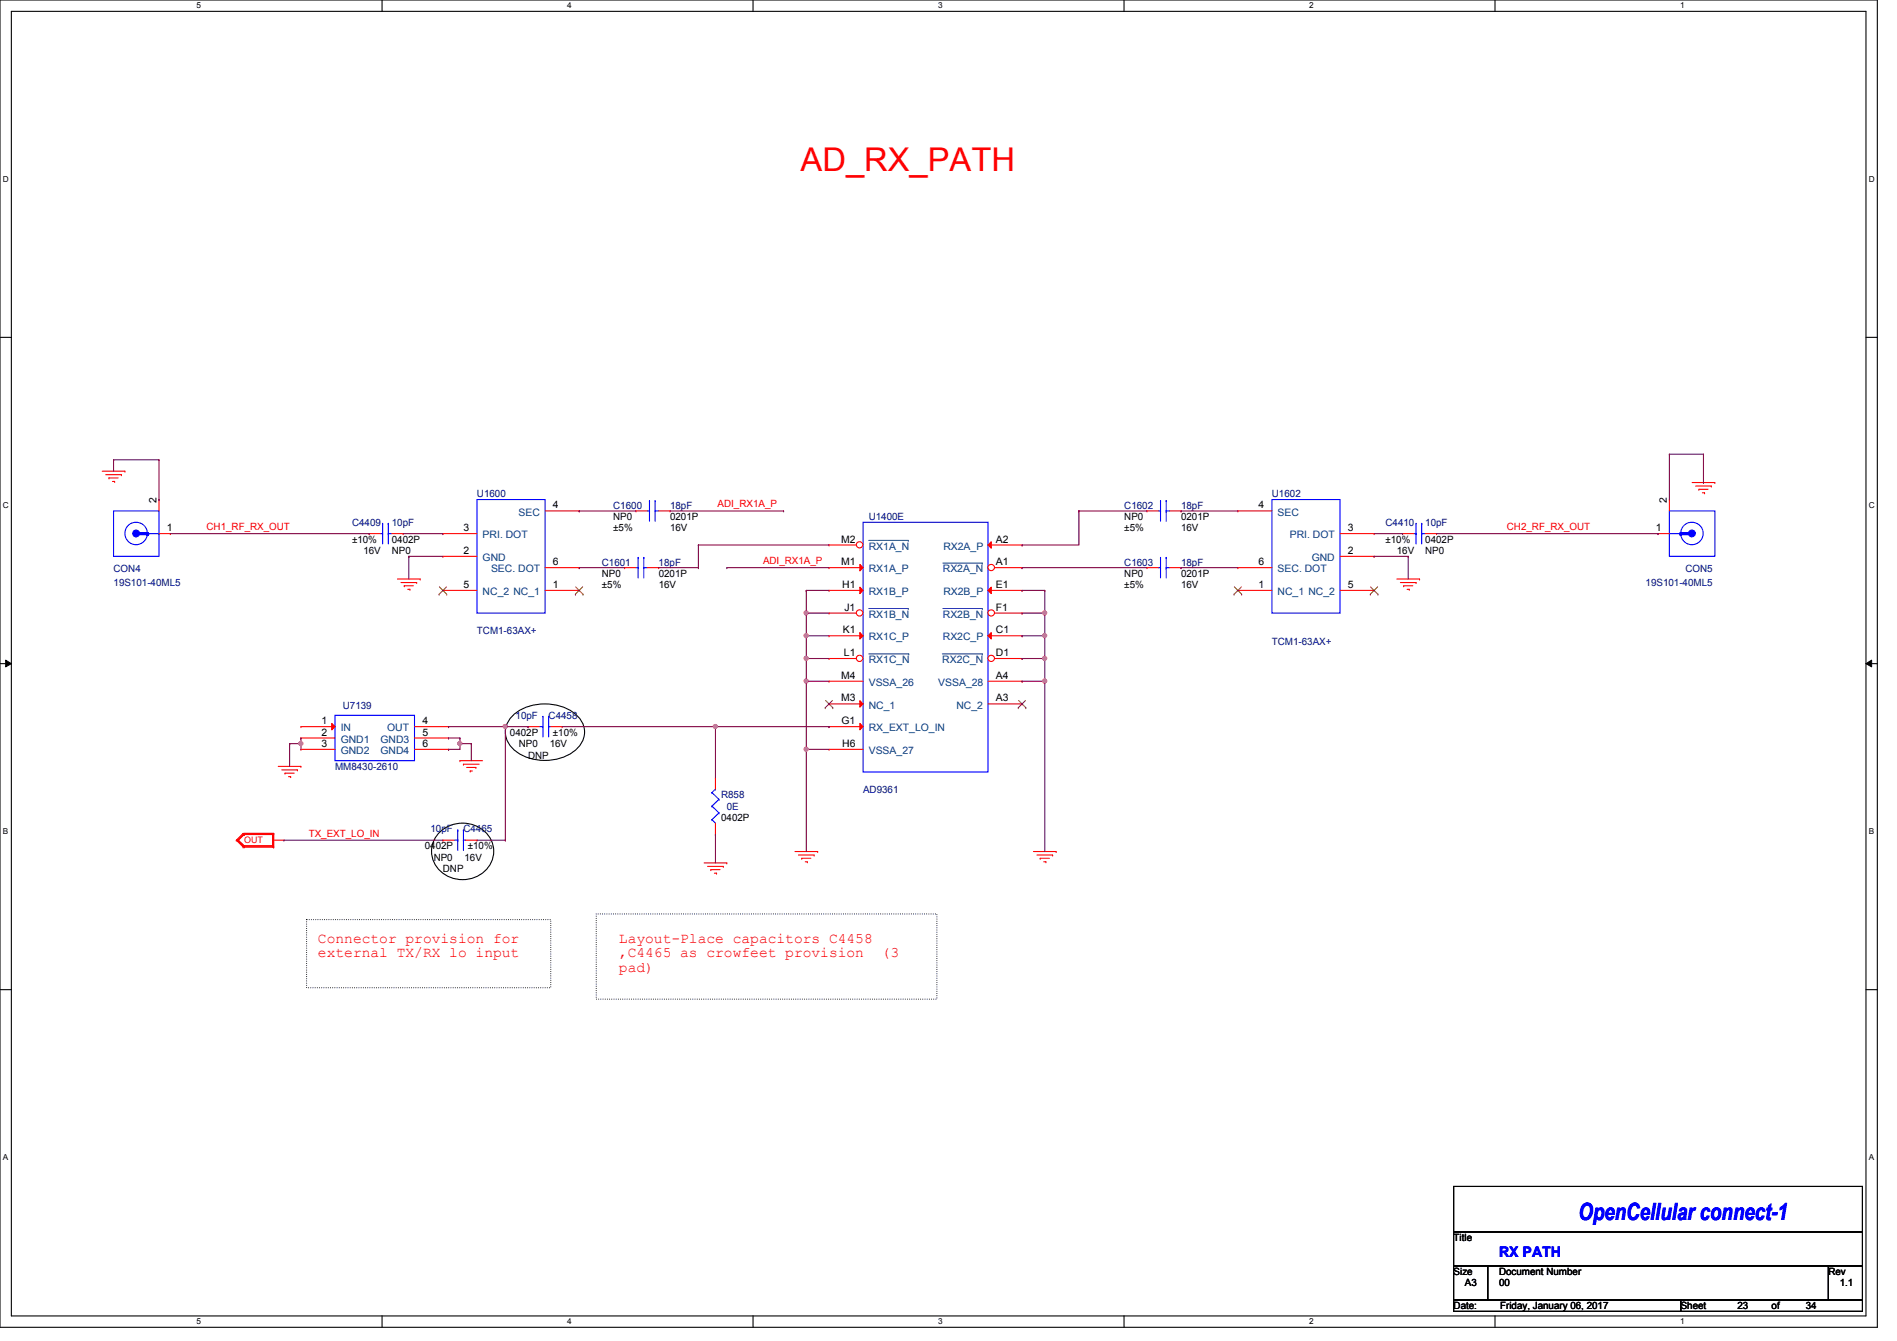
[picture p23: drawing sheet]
<svg xmlns="http://www.w3.org/2000/svg" width="297mm" height="210mm" viewBox="0 0 297 210" stroke-linecap="round" stroke-linejoin="round" font-family="sans-serif">
<defs><g id="words">
<text font-size="5.1" fill="#f00" x="125.3" y="26.8">AD_RX_PATH</text>
<text font-size="3.7" fill="#00f" x="247.1" y="191.1">OpenCellular connect-1</text>
<g font-size="2.3" fill="#f00">
<text x="49.8" y="147.7">Connector provision for</text>
<text x="49.8" y="149.9">external TX/RX lo input</text>
<text x="96.9" y="147.7">Layout-Place capacitors C4458</text>
<text x="96.9" y="149.9">,C4465 as crowfeet provision</text>
<text x="138" y="149.9">(3</text>
<text x="96.9" y="152.2">pad)</text>
</g>
<text font-size="2.3" fill="#00f" x="234.7" y="196.8">RX PATH</text>
<g font-size="1.6" fill="#000080">
<text x="74.7" y="77.9">U1600</text>
<text x="199.1" y="77.9">U1602</text>
<text x="55.1" y="82.3">C4409</text>
<text x="61.3" y="82.3">10pF</text>
<text x="96" y="79.7">C1600</text>
<text x="104.9" y="79.7">18pF</text>
<text x="136" y="81.4">U1400E</text>
<text x="176" y="79.7">C1602</text>
<text x="184.9" y="79.7">18pF</text>
<text x="216.9" y="82.3">C4410</text>
<text x="223.1" y="82.3">10pF</text>
<text x="17.8" y="89.6">CON4</text>
<text x="94.2" y="88.6">C1601</text>
<text x="103.1" y="88.6">18pF</text>
<text x="176" y="88.6">C1603</text>
<text x="184.9" y="88.6">18pF</text>
<text x="263.9" y="89.6">CON5</text>
<text x="17.8" y="91.8">19S101-40ML5</text>
<text x="257.6" y="91.8">19S101-40ML5</text>
<text x="74.7" y="99.2">TCM1-63AX+</text>
<text x="199.1" y="101">TCM1-63AX+</text>
<text x="53.7" y="111">U7139</text>
<text x="80.7" y="112.6">10pF</text>
<text x="85.9" y="112.6">C4458</text>
<text x="52.5" y="120.6">MM8430-2610</text>
<text x="112.9" y="125">R858</text>
<text x="135.1" y="124.1">AD9361</text>
<text x="67.4" y="130.3">10pF</text>
<text x="72.6" y="130.3">C4465</text>
<text x="113.8" y="126.8">0E</text>
</g>
<g font-size="1.6">
<text x="24.5" y="78.8" transform="rotate(-90 24.5 78.8)">2</text>
<text x="26.1" y="83.2">1</text>
<text x="72.6" y="83.2">3</text>
<text x="86.6" y="79.6">4</text>
<text x="96" y="83.2">±5%</text>
<text x="96" y="81.4">NP0</text>
<text x="104.9" y="83.2">16V</text>
<text x="104.9" y="81.4">0201P</text>
<text x="176" y="83.2">±5%</text>
<text x="176" y="81.4">NP0</text>
<text x="184.9" y="83.2">16V</text>
<text x="184.9" y="81.4">0201P</text>
<text x="197" y="79.6">4</text>
<text x="211" y="83.2">3</text>
<text x="259.2" y="83.2">1</text>
<text x="261" y="78.8" transform="rotate(-90 261 78.8)">2</text>
<text x="55.1" y="85">±10%</text>
<text x="56.9" y="86.8">16V</text>
<text x="61.3" y="86.8">NP0</text>
<text x="61.3" y="85">0402P</text>
<text x="72.6" y="86.7">2</text>
<text x="86.6" y="88.5">6</text>
<text x="131.7" y="88.5">M1</text>
<text x="131.7" y="85">M2</text>
<text x="155.9" y="85">A2</text>
<text x="155.9" y="88.5">A1</text>
<text x="197" y="88.5">6</text>
<text x="211" y="86.7">2</text>
<text x="216.9" y="85">±10%</text>
<text x="218.7" y="86.8">16V</text>
<text x="223.1" y="85">0402P</text>
<text x="223.1" y="86.8">NP0</text>
<text x="72.6" y="92.1">5</text>
<text x="86.6" y="92.1">1</text>
<text x="94.2" y="92.1">±5%</text>
<text x="94.2" y="90.3">NP0</text>
<text x="103.1" y="92.1">16V</text>
<text x="103.1" y="90.3">0201P</text>
<text x="131.9" y="92.1">H1</text>
<text x="132.2" y="95.6">J1</text>
<text x="155.9" y="92.1">E1</text>
<text x="155.9" y="95.6">F1</text>
<text x="176" y="92.1">±5%</text>
<text x="176" y="90.3">NP0</text>
<text x="184.9" y="92.1">16V</text>
<text x="184.9" y="90.3">0201P</text>
<text x="197" y="92.1">1</text>
<text x="211" y="92.1">5</text>
<text x="132" y="99.2">K1</text>
<text x="155.9" y="99.2">C1</text>
<text x="131.7" y="106.3">M4</text>
<text x="132.1" y="102.7">L1</text>
<text x="155.9" y="102.7">D1</text>
<text x="155.9" y="106.3">A4</text>
<text x="50.3" y="113.4">1</text>
<text x="66.1" y="113.4">4</text>
<text x="131.7" y="109.9">M3</text>
<text x="131.7" y="113.4">G1</text>
<text x="155.9" y="109.9">A3</text>
<text x="50.3" y="115.2">2</text>
<text x="50.3" y="117">3</text>
<text x="66.1" y="115.2">5</text>
<text x="66.1" y="117">6</text>
<text x="79.8" y="115.2">0402P</text>
<text x="81.2" y="117">NP0</text>
<text x="82.7" y="118.8">DNP</text>
<text x="86.1" y="117">16V</text>
<text x="86.6" y="115.2">±10%</text>
<text x="131.9" y="117">H6</text>
<text x="112.9" y="128.6">0402P</text>
<text x="66.5" y="133">0402P</text>
<text x="67.9" y="134.8">NP0</text>
<text x="69.3" y="136.6">DNP</text>
<text x="72.7" y="134.8">16V</text>
<text x="73.2" y="133">±10%</text>
<text x="227.6" y="194.4">Title</text>
<text x="227.6" y="199.7">Size</text>
<text x="229.4" y="201.5">A3</text>
<text x="234.7" y="199.7">Document Number</text>
<text x="234.7" y="201.5">00</text>
<text x="286.3" y="199.7">Rev</text>
<text x="288" y="201.5">1.1</text>
<text x="227.6" y="205">Date:</text>
<text x="234.9" y="205">Friday, January 06, 2017</text>
<text x="263.1" y="205">Sheet</text>
<text x="272" y="205">23</text>
<text x="277.4" y="205">of</text>
<text x="282.7" y="205">34</text>
</g>
<g font-size="1.6" fill="#f00">
<text x="32.3" y="83">CH1_RF_RX_OUT</text>
<text x="112.4" y="79.5">ADI_RX1A_P</text>
<text x="235.9" y="83">CH2_RF_RX_OUT</text>
<text x="119.5" y="88.3">ADI_RX1A_P</text>
<text x="48.3" y="131">TX_EXT_LO_IN</text>
</g>
<g font-size="1.6" fill="#004080">
<text x="81.2" y="80.7">SEC</text>
<text x="200" y="80.7">SEC</text>
<text x="75.6" y="84.3">PRI. DOT</text>
<text x="75.6" y="87.8">GND</text>
<text x="76.9" y="89.6">SEC. DOT</text>
<text x="136" y="89.6">RX1A_P</text>
<text x="136" y="86.1">RX1A_N</text>
<text x="147.6" y="89.6">RX2A_N</text>
<text x="147.7" y="86.1">RX2A_P</text>
<text x="200" y="89.6">SEC. DOT</text>
<text x="201.9" y="84.3">PRI. DOT</text>
<text x="205.4" y="87.8">GND</text>
<text x="75.6" y="93.2">NC_2 NC_1</text>
<text x="136" y="93.2">RX1B_P</text>
<text x="147.7" y="93.2">RX2B_P</text>
<text x="200" y="93.2">NC_1 NC_2</text>
<text x="136" y="96.7">RX1B_N</text>
<text x="136" y="100.3">RX1C_P</text>
<text x="147.6" y="96.7">RX2B_N</text>
<text x="147.6" y="100.3">RX2C_P</text>
<text x="136" y="103.8">RX1C_N</text>
<text x="136" y="107.4">VSSA_26</text>
<text x="146.9" y="107.4">VSSA_28</text>
<text x="147.5" y="103.8">RX2C_N</text>
<text x="136" y="111">NC_1</text>
<text x="149.7" y="111">NC_2</text>
<text x="53.3" y="114.5">IN</text>
<text x="53.3" y="116.3">GND1</text>
<text x="53.3" y="118.1">GND2</text>
<text x="59.6" y="116.3">GND3</text>
<text x="59.6" y="118.1">GND4</text>
<text x="60.6" y="114.5">OUT</text>
<text x="136" y="114.5">RX_EXT_LO_IN</text>
<text x="136" y="118.1">VSSA_27</text>
</g>
<text font-size="1.4" fill="#f00" x="38.2" y="132">OUT</text>
<g font-size="1.3">
<text x="30.8" y="1.3">5</text>
<text x="88.8" y="1.3">4</text>
<text x="146.9" y="1.3">3</text>
<text x="205" y="1.3">2</text>
<text x="263.1" y="1.3">1</text>
<text x=".5" y="28.4">D</text>
<text x="292.6" y="28.4">D</text>
<text x=".5" y="79.5">C</text>
<text x="292.6" y="79.5">C</text>
<text x=".5" y="130.6">B</text>
<text x="292.6" y="130.6">B</text>
<text x=".5" y="181.7">A</text>
<text x="292.6" y="181.7">A</text>
<text x="30.8" y="207.4">5</text>
<text x="88.8" y="207.4">4</text>
<text x="146.9" y="207.4">3</text>
<text x="205" y="207.4">2</text>
<text x="263.1" y="207.4">1</text>
</g>
</g></defs>
<path d="M0 0h293.9v207.9h-293.9zM1.8 1.8h290.3v204.3h-290.3z" fill="none" stroke="#000" stroke-width=".17"/>
<g fill="#fff">
<path d="M30.8 .2h.7v1.4h-.7z"/>
<path d="M30.8 206.2h.7v1.4h-.7z"/>
</g>
<path d="M59.8 0v1.8M59.8 206.1v1.8" fill="none" stroke="#000" stroke-width=".17"/>
<g fill="#fff">
<path d="M88.8 .2h.7v1.4h-.7z"/>
<path d="M88.8 206.2h.7v1.4h-.7z"/>
</g>
<path d="M117.9 0v1.8M117.9 206.1v1.8" fill="none" stroke="#000" stroke-width=".17"/>
<g fill="#fff">
<path d="M146.9 .2h.7v1.4h-.7z"/>
<path d="M146.9 206.2h.7v1.4h-.7z"/>
</g>
<path d="M176 0v1.8M176 206.1v1.8" fill="none" stroke="#000" stroke-width=".17"/>
<g fill="#fff">
<path d="M205 .2h.7v1.4h-.7z"/>
<path d="M205 206.2h.7v1.4h-.7z"/>
</g>
<path d="M234.1 0v1.8M234.1 206.1v1.8" fill="none" stroke="#000" stroke-width=".17"/>
<g fill="#fff">
<path d="M263.1 .2h.6v1.4h-.6z"/>
<path d="M263.1 206.2h.6v1.4h-.6z"/>
<path d="M.5 27.3h.9v1.4h-.9z"/>
<path d="M292.6 27.3h.9v1.4h-.9z"/>
<path d="M.5 78.4h.9v1.4h-.9z"/>
<path d="M292.6 78.4h.9v1.4h-.9z"/>
</g>
<path d="M0 52.8h1.8M292.1 52.8h1.8" fill="none" stroke="#000" stroke-width=".17"/>
<g fill="#fff">
<path d="M.5 129.5h.8v1.4h-.8z"/>
<path d="M292.6 129.5h.8v1.4h-.8z"/>
</g>
<path d="M0 103.9h1.8M292.1 103.9h1.8" fill="none" stroke="#000" stroke-width=".17"/>
<path d="M.9 103.4l.9 .5-.9 .5zM292.1 103.9l.9-.5v1z" fill="#000"/>
<path d="M.9 103.4l.9 .5-.9 .5zM292.1 103.9l.9-.5v1z" fill="none" stroke="#000" stroke-width=".16"/>
<g fill="#fff">
<path d="M.5 180.5h.8v1.4h-.8z"/>
<path d="M292.6 180.5h.8v1.4h-.8z"/>
</g>
<path d="M80.3 112a7.9 7.9 0 0 1 10 0 3.5 3.5 0 0 1-.6 5.8 7.9 7.9 0 0 1-9.4-.5 3.5 3.5 0 0 1 0-5.3zM68.7 130.5a5.1 5.1 0 0 1 8.3 1.3 4.5 4.5 0 0 1-4.6 6 4.5 4.5 0 0 1-4.5-6zM0 155h1.8M292.1 155h1.8M227.6 185.8h64v7.1h-64zM227.6 192.9h64v5.3h-64zM227.6 198.2h5.3v5.4h-5.3zM232.9 198.2h53.4v5.4h-53.4zM286.3 198.2h5.3v5.4h-5.3zM227.6 203.6h35.5v1.8h-35.5zM263.1 203.6h28.5v1.8h-28.5z" fill="none" stroke="#000" stroke-width=".17"/>
<path d="M48 144h38.2v10.7h-38.2zM93.3 143.1h53.4v13.4h-53.4z" fill="none" stroke="#000" stroke-width=".17" stroke-dasharray="0 .3"/>
<g fill="none" stroke="#f00" stroke-width=".17">
<path d="M16 73.8h3.6M16.6 74.3h2.4M17.1 74.8h.1M17.1 74.8h1.4M17.6 75.4h.3M17.9 75.4h.1M19 74.3h.1M19.6 73.8h.1M264.9 75.6h3.6M265.5 76.1h2.4M266 76.6h.1M266 76.6h1.4"/>
<path d="M266.5 77.2h.4M266.9 77.2h.1M267.9 76.1h.1M268.5 75.6h.1M57.8 83.6h.1M57.8 83.6h1.8M61.3 83.6h1.8M62.2 90.7h3.6M62.8 91.2h2.4M63.1 83.6h.1M63.3 91.7h.1M63.3 91.7h1.4"/>
<path d="M63.8 92.3h.4M64.2 92.3h.1M65.2 91.2h.1M65.8 90.7h.1M218.7 90.7h3.5M219.2 91.2h2.5M219.8 91.7h.1M219.8 91.7h1.4M220.3 92.3h.3M220.6 92.3h.1M221.7 91.2h.1M222.2 90.7h.1"/>
<path d="M72 119.1h.1M72 119.1h3.6M72.6 119.7h.1M72.6 119.7h2.4M37 131.6h.1M37 131.6l1.1 1M37.2 131.6h.1M37.2 131.6l1 1M37.2 131.6l1 .9M37.3 131.6h.1M37.3 131.6l.9 .9M38.1 130.5h.1"/>
<path d="M38.1 132.6h.1M38.1 130.5h4.7M38.1 132.6h4.7M38.1 130.5l-1.1 1.1M38.2 130.7h.1M38.2 132.5h.1M38.2 130.5h.1M38.2 132.6h.1M38.2 130.7l-.9 .9M38.2 130.7h4.5M38.2 132.5h4.5M38.2 130.7l-1 .9"/>
<path d="M38.2 130.5l-1 1.1M42.7 131.6h.1M42.7 130.7h.1M42.7 132.5h.1M42.7 131.6h1.7M42.7 130.7v1.8M42.8 130.5h.1M42.8 132.6h.1M42.8 130.5v2.1M43.6 120h3.5M44.1 120.6h2.5M44.6 121.1h.1"/>
<path d="M44.6 121.1h1.5M45.2 121.6h.3M45.5 121.6h.1M46.6 120.6h.1M47.1 120h.1M73.1 120.2h1.4M73.6 120.7h.1M73.6 120.7h.4M74.5 120.2h.1M110.2 135.1h3.6M110.8 135.7h2.4M111.3 136.2h.1"/>
<path d="M111.3 136.2h1.4M111.8 136.7h.4M112.2 136.7h.1M113.2 135.7h.1M113.8 135.1h.1M124.5 133.3h3.5M125 133.9h2.5M125.5 134.4h.1M125.5 134.4h1.5M126.1 135h.3M126.4 135h.1M127.5 133.9h.1"/>
<path d="M128 133.3h.1M161.8 133.3h3.6M162.3 133.9h2.5M162.9 134.4h.1M162.9 134.4h1.4M163.4 135h.3M163.7 135h.1M164.8 133.9h.1M165.4 133.3h.1"/>
</g>
<path d="M59.6 83.6h.3M59.9 83.6h.1M59.9 82h.1M59.9 82v3.2M60.8 82h.1M60.8 83.6h.1M60.8 83.6h.5M60.8 82v3.2M52.5 112h12.4v7.1h-12.4z" fill="none" stroke="#00f" stroke-width=".17"/>
<path d="M51.9 113.3l.6 .5-.6 .5z" fill="#f00"/>
<g fill="none" stroke="#f00" stroke-width=".17">
<path d="M69.3 92.5h.1M69.3 83.6h.1M69.3 87.1h.1M69.3 92.5h5.4M69.3 83.6h5.4M69.3 87.1h5.4M85.3 92.5h5.4M85.3 88.9h5.4M85.3 80h5.4M90.7 92.5h.1M90.7 88.9h.1M90.7 80h.1"/>
<path d="M99.6 80h.1M99.6 80h1.7M103.1 80h1.8M104.9 80h.1M179.6 88.9h.1M179.6 88.9h1.8M183.1 88.9h1.8M184.9 88.9h.1M193.8 92.5h.1M193.8 88.9h.1M193.8 80h.1M193.8 92.5h5.3"/>
<path d="M193.8 88.9h5.3M193.8 80h5.3M209.8 92.5h5.3M209.8 83.6h5.3M209.8 87.1h5.3M215.1 92.5h.1M215.1 83.6h.1M215.1 87.1h.1M47.1 113.8h.1M47.1 115.6h.1M47.1 117.3h.1M47.1 113.8h5.4"/>
<path d="M47.1 115.6h5.4M47.1 117.3h5.4M51.9 113.3l.6 .5-.6 .5zM64.9 113.8h5.3M64.9 115.6h5.3M64.9 117.3h5.3M70.2 113.8h.1M70.2 115.6h.1M70.2 117.3h.1M82.7 113.8h.1M82.7 113.8h1.8M86.2 113.8h1.8"/>
<path d="M88 113.8h.1M69.3 131.6h.1M69.3 131.6h1.8M72.9 131.6h1.8M74.7 131.6h.1M112 130.7h.1M112 121.8h.1M112 121.8v1.8M112 128.9v1.8"/>
</g>
<g fill="none" stroke="#00f" stroke-width=".17">
<path d="M74.7 78.2h10.6v17.8h-10.6zM101.7 78.4h.1M101.7 78.4v3.2M102.6 78.4h.1M102.6 78.4v3.2M199.1 78.2h10.7v17.8h-10.7zM101.3 80h.4M101.7 80h.1M102.6 80h.1M102.6 80h.5M181.4 88.9h.3M181.7 88.9h.1"/>
<path d="M181.7 87.3h.1M181.7 87.3v3.2M182.6 87.3h.1M182.6 88.9h.1M182.6 88.9h.5M182.6 87.3v3.2M84.5 113.8h.5M85 112.2h.1M85 113.8h.1M85 112.2v3.2M85.9 113.8h.1M85.9 112.2h.1"/>
<path d="M85.9 113.8h.3M85.9 112.2v3.2M71.1 131.6h.6M71.7 130h.1M71.7 131.6h.1M71.7 130v3.2M72.6 131.6h.1M72.6 130h.1M72.6 131.6h.3M72.6 130v3.2M111.5 124.1h.1M111.5 126.2h.1"/>
<path d="M111.5 128.4h.1M111.5 124.1l1.1 1.1M111.5 126.2l1.1 1.1M111.5 128.4l.5 .5M112 123.6h.1M112 123.6l-.5 .5M112.6 125.2h.1M112.6 127.3h.1M112.6 125.2l-1.1 1M112.6 127.3l-1.1 1.1"/>
<circle cx="21.3" cy="83.5" r="1.76"/>
</g>
<g fill="none" stroke="#804000" stroke-width=".16">
<path d="M68.7 93h.1M68.8 91.9l1.1 1.1M69.9 91.9l-1.2 1.1M69.9 93h.1M90.1 93h.1M90.1 91.9l1.2 1.1M91.2 91.9l-1.1 1.1M91.3 93h.1M193.2 93h.1M193.3 91.9l1.1 1.1M194.4 91.9l-1.2 1.1M194.4 93h.1"/>
<path d="M214.5 93h.1M214.6 91.9l1.1 1.1M215.7 91.9l-1.2 1.1M215.7 93h.1"/>
</g>
<path d="M21.3 83.6h1.8" fill="none" stroke="#00f" stroke-width=".51"/>
<circle cx="23.1" cy="83.6" r=".25" fill="#00f"/>
<path d="M17.8 80h7.1v7.1h-7.1zM23.1 83.6h1.8M24.9 83.6h.1" fill="none" stroke="#00f" stroke-width=".17"/>
<circle cx="21.3" cy="83.5" r=".54" fill="#00f"/>
<g fill="none" stroke="#00f" stroke-width=".17">
<path d="M181.7 78.4h.1M181.7 78.4v3.2M182.6 78.4h.1M182.6 78.4v3.2M181.4 80h.3M181.7 80h.1M182.6 80h.1M182.6 80h.5M221.4 83.6h.3M221.7 83.6h.1M221.7 82h.1M221.7 82v3.2"/>
<path d="M222.6 82h.1M222.6 83.6h.1M222.6 83.6h.5M222.6 82v3.2"/>
<circle cx="21.3" cy="83.5" r=".54"/>
<circle cx="264.9" cy="83.5" r="1.76"/>
</g>
<path d="M24.9 78.2h.1M24.9 78.2v1.8M24.9 83.6h1.8M26.7 83.6h.1M179.6 80h.1M179.6 80h1.8M183.1 80h1.8M184.9 80h.1M219.6 83.6h.1M219.6 83.6h1.8M223.1 83.6h1.8M224.9 83.6h.1" fill="none" stroke="#f00" stroke-width=".17"/>
<path d="M263.1 83.6h1.8" fill="none" stroke="#00f" stroke-width=".51"/>
<circle cx="263.1" cy="83.6" r=".25" fill="#00f"/>
<path d="M261.4 80h7.1v7.1h-7.1zM261.4 83.6h.1M261.4 83.6h1.7" fill="none" stroke="#00f" stroke-width=".17"/>
<circle cx="264.9" cy="83.5" r=".54" fill="#00f"/>
<g fill="none" stroke="#00f" stroke-width=".17">
<path d="M135.1 81.8h19.6v39.1h-19.6z"/>
<circle cx="264.9" cy="83.5" r=".54"/>
</g>
<path d="M261.4 78.2h.1M261.4 78.2v1.8M259.6 83.6h.1M259.6 83.6h1.8" fill="none" stroke="#f00" stroke-width=".17"/>
<path d="M134.6 88.4l.5 .5-.5 .5z" fill="#f00"/>
<path d="M129.8 88.9h.1M129.8 88.9h5.3M134.6 88.4l.5 .5-.5 .5z" fill="none" stroke="#f00" stroke-width=".17"/>
<circle cx="134.6" cy="85.3" r=".5" fill="#fff"/>
<g fill="none" stroke="#f00" stroke-width=".17">
<path d="M129.8 85.3h.1M129.8 85.3h4.3"/>
<circle cx="134.6" cy="85.3" r=".5"/>
</g>
<path d="M136 84.6h6.2M142.2 84.6h.1" fill="none" stroke="#004080" stroke-width=".16"/>
<path d="M134.6 91.9l.5 .6-.5 .5z" fill="#f00"/>
<path d="M129.8 92.5h.1M129.8 92.5h5.3M134.6 91.9l.5 .6-.5 .5z" fill="none" stroke="#f00" stroke-width=".17"/>
<circle cx="134.6" cy="96" r=".5" fill="#fff"/>
<g fill="none" stroke="#f00" stroke-width=".17">
<path d="M129.8 96h.1M129.8 96h4.3"/>
<circle cx="134.6" cy="96" r=".5"/>
</g>
<path d="M136 95.3h6.2M142.2 95.3h.1" fill="none" stroke="#004080" stroke-width=".16"/>
<path d="M134.6 99.1l.5 .5-.5 .5z" fill="#f00"/>
<path d="M129.8 99.6h.1M129.8 99.6h5.3M134.6 99.1l.5 .5-.5 .5z" fill="none" stroke="#f00" stroke-width=".17"/>
<circle cx="134.6" cy="103.1" r=".5" fill="#fff"/>
<g fill="none" stroke="#f00" stroke-width=".17">
<path d="M129.8 103.1h.1M129.8 106.7h.1M129.8 103.1h4.3M129.8 106.7h5.3"/>
<circle cx="134.6" cy="103.1" r=".5"/>
</g>
<path d="M136 102.4h6.3M142.3 102.4h.1" fill="none" stroke="#004080" stroke-width=".16"/>
<path d="M134.6 109.7l.5 .5-.5 .5z" fill="#f00"/>
<path d="M129.8 110.2h.1M129.8 110.2h5.3M134.6 109.7l.5 .5-.5 .5z" fill="none" stroke="#f00" stroke-width=".17"/>
<path d="M129.2 110.8h.1M129.2 109.7l1.2 1.1M130.3 109.7l-1.1 1.1M130.4 110.8h.1" fill="none" stroke="#804000" stroke-width=".16"/>
<path d="M134.6 113.3l.5 .5-.5 .5z" fill="#f00"/>
<path d="M129.8 113.8h.1M129.8 117.3h.1M129.8 113.8h5.3M129.8 117.3h5.3M134.6 113.3l.5 .5-.5 .5z" fill="none" stroke="#f00" stroke-width=".17"/>
<path d="M154.7 85.3l.5-.5v1.1z" fill="#f00"/>
<path d="M154.7 85.3l.5-.5v1.1zM154.7 85.3h5.3M160 85.3h.1" fill="none" stroke="#f00" stroke-width=".17"/>
<circle cx="155.2" cy="88.9" r=".5" fill="#fff"/>
<g fill="none" stroke="#f00" stroke-width=".17">
<path d="M155.7 88.9h4.3M160 88.9h.1"/>
<circle cx="155.2" cy="88.9" r=".5"/>
</g>
<path d="M147.6 88.2h6.2M153.8 88.2h.1" fill="none" stroke="#004080" stroke-width=".16"/>
<path d="M154.7 92.5l.5-.6v1.1z" fill="#f00"/>
<path d="M154.7 92.5l.5-.6v1.1zM154.7 92.5h5.3M160 92.5h.1" fill="none" stroke="#f00" stroke-width=".17"/>
<circle cx="155.2" cy="96" r=".5" fill="#fff"/>
<g fill="none" stroke="#f00" stroke-width=".17">
<path d="M155.7 96h4.3M160 96h.1"/>
<circle cx="155.2" cy="96" r=".5"/>
</g>
<path d="M147.6 95.3h6.2M153.8 95.3h.1" fill="none" stroke="#004080" stroke-width=".16"/>
<path d="M154.7 99.6l.5-.5v1z" fill="#f00"/>
<path d="M154.7 99.6l.5-.5v1zM154.7 99.6h5.3M160 99.6h.1" fill="none" stroke="#f00" stroke-width=".17"/>
<circle cx="155.2" cy="103.1" r=".5" fill="#fff"/>
<g fill="none" stroke="#f00" stroke-width=".17">
<path d="M97.8 88.9h.1M97.8 88.9h1.8M101.3 88.9h1.8M103.1 88.9h.1M154.7 106.7h5.3M154.7 110.2h5.3M155.7 103.1h4.3M160 103.1h.1M160 106.7h.1M160 110.2h.1"/>
<circle cx="155.2" cy="103.1" r=".5"/>
</g>
<path d="M147.5 102.4h6.3M153.8 102.4h.1" fill="none" stroke="#004080" stroke-width=".16"/>
<path d="M159.4 110.8h.1M159.5 109.7l1.1 1.1M160.6 109.7l-1.2 1.1M160.6 110.8h.1" fill="none" stroke="#804000" stroke-width=".16"/>
<path d="M99.6 88.9h.3M99.9 88.9h.1M99.9 87.3h.1M99.9 87.3v3.2M100.8 87.3h.1M100.8 88.9h.1M100.8 88.9h.5M100.8 87.3v3.2" fill="none" stroke="#00f" stroke-width=".17"/>
<g fill="none" stroke="#800040" stroke-width=".17">
<path d="M90.7 80h.1M90.7 88.9h.1M90.7 80h8.9M90.7 88.9h7.1M126.2 92.5h.1M126.2 92.5h3.6M126.2 92.5v3.5M160 85.3h.1M160 88.9h.1M160 88.9h19.6M168.9 80h.1M168.9 80v5.3h-8.9"/>
<path d="M168.9 80h10.7M184.9 80h.1M184.9 88.9h.1M184.9 80h8.9M184.9 88.9h8.9"/>
</g>
<circle cx="126.2" cy="96" r=".32" fill="#f0f"/>
<circle cx="126.2" cy="96" r=".32" fill="none" stroke="#f0f" stroke-width=".17"/>
<path d="M160 92.5h.1M160 92.5h3.6M163.6 92.5h.1M163.6 92.5v3.5" fill="none" stroke="#800040" stroke-width=".17"/>
<circle cx="163.6" cy="96" r=".32" fill="#f0f"/>
<circle cx="163.6" cy="96" r=".32" fill="none" stroke="#f0f" stroke-width=".17"/>
<path d="M126.2 96h.1M126.2 99.6h.1M126.2 96h3.6M126.2 96v7.1M126.2 99.6h3.6" fill="none" stroke="#800040" stroke-width=".17"/>
<circle cx="126.2" cy="99.5" r=".32" fill="#f0f"/>
<circle cx="126.2" cy="99.5" r=".32" fill="none" stroke="#f0f" stroke-width=".17"/>
<path d="M126.2 103.1h.1M126.2 103.1h3.6M126.2 103.1v3.6" fill="none" stroke="#800040" stroke-width=".17"/>
<circle cx="126.2" cy="106.7" r=".32" fill="#f0f"/>
<circle cx="126.2" cy="106.7" r=".32" fill="none" stroke="#f0f" stroke-width=".17"/>
<circle cx="126.2" cy="103.1" r=".32" fill="#f0f"/>
<circle cx="126.2" cy="103.1" r=".32" fill="none" stroke="#f0f" stroke-width=".17"/>
<path d="M126.2 106.7h.1M126.2 117.3h.1M126.2 106.7h3.6M126.2 106.7v26.6M126.2 117.3h3.6" fill="none" stroke="#800040" stroke-width=".17"/>
<circle cx="126.2" cy="117.3" r=".32" fill="#f0f"/>
<circle cx="126.2" cy="117.3" r=".32" fill="none" stroke="#f0f" stroke-width=".17"/>
<path d="M160 96h.1M160 96h3.6M163.6 96h.1M163.6 96v3.6" fill="none" stroke="#800040" stroke-width=".17"/>
<circle cx="163.6" cy="99.5" r=".32" fill="#f0f"/>
<circle cx="163.6" cy="99.5" r=".32" fill="none" stroke="#f0f" stroke-width=".17"/>
<path d="M160 99.6h.1M160 99.6h3.6M163.6 99.6h.1M163.6 99.6v7.1M160 103.1h.1M160 103.1h3.6M163.6 103.1h.1" fill="none" stroke="#800040" stroke-width=".17"/>
<circle cx="163.6" cy="106.7" r=".32" fill="#f0f"/>
<circle cx="163.6" cy="106.7" r=".32" fill="none" stroke="#f0f" stroke-width=".17"/>
<circle cx="163.6" cy="103.1" r=".32" fill="#f0f"/>
<circle cx="163.6" cy="103.1" r=".32" fill="none" stroke="#f0f" stroke-width=".17"/>
<g fill="none" stroke="#800040" stroke-width=".17">
<path d="M17.8 72h.1M17.8 72v1.8M17.8 72h7.1M24.9 72h.1M24.9 78.2h.1M24.9 72v6.2M261.4 71.1h.1M261.4 71.1v7.1M261.4 71.1h5.3M266.7 71.1h.1M266.7 75.6h.1M266.7 71.1v4.5"/>
<path d="M26.7 83.6h31.1M57.8 83.6h.1M63.1 83.6h6.2M64 87.1h.1M64 87.1h5.3M64 87.1v3.6M69.3 83.6h.1M103.1 88.9h6.2M104.9 80h17.8M109.3 88.9h.1M109.3 85.3h.1M109.3 85.3v3.6"/>
<path d="M109.3 85.3h20.5M113.8 88.9h.1M113.8 88.9h16M122.7 80h.1M215.1 87.1h.1M215.1 87.1h5.4M215.1 83.6h4.5M219.6 83.6h.1M220.5 87.1h.1M220.5 87.1v3.6M224.9 83.6h34.7M259.6 83.6h.1"/>
<path d="M88 113.8h24M112 113.8h.1M160 106.7h.1M160 106.7h3.6M163.6 106.7h.1M163.6 106.7v26.6"/>
</g>
<circle cx="112" cy="113.8" r=".32" fill="#f0f"/>
<circle cx="112" cy="113.8" r=".32" fill="none" stroke="#f0f" stroke-width=".17"/>
<path d="M70.2 113.8h.1M70.2 113.8h8.9" fill="none" stroke="#800040" stroke-width=".17"/>
<circle cx="79.1" cy="113.8" r=".32" fill="#f0f"/>
<circle cx="79.1" cy="113.8" r=".32" fill="none" stroke="#f0f" stroke-width=".17"/>
<g fill="none" stroke="#800040" stroke-width=".17">
<path d="M72 116.5h.1M72 116.5h1.8M79.1 113.8h.1M79.1 113.8h3.6M79.1 113.8v17.8M82.7 113.8h.1M112 113.8h.1M112 113.8v8M112 113.8h17.8M129.8 113.8h.1M44.4 131.6h.1M44.4 131.6h24.9"/>
<path d="M74.7 131.6h4.4M79.1 131.6h.1M112 130.7h.1M112 130.7v4.4"/>
</g>
<circle cx="72" cy="116.4" r=".32" fill="#f0f"/>
<circle cx="72" cy="116.4" r=".32" fill="none" stroke="#f0f" stroke-width=".17"/>
<path d="M45.3 116.5h.1M45.3 116.5h1.8M47.1 115.6h.1M47.1 116.5h.1M47.1 115.6v1.7M70.2 115.6h.1M70.2 115.6h1.8M72 115.6h.1M72 116.5h.1M72 115.6v1.7M73.8 116.5h.1M73.8 116.5v2.6" fill="none" stroke="#800040" stroke-width=".17"/>
<circle cx="47.1" cy="116.4" r=".32" fill="#f0f"/>
<circle cx="47.1" cy="116.4" r=".32" fill="none" stroke="#f0f" stroke-width=".17"/>
<path d="M45.3 116.5h.1M45.3 116.5v3.5M70.2 117.3h.1M70.2 117.3h1.8" fill="none" stroke="#800040" stroke-width=".17"/>
<circle cx="126.2" cy="96" r=".32" fill="#f0f"/>
<circle cx="126.2" cy="96" r=".32" fill="none" stroke="#f0f" stroke-width=".17"/>
<circle cx="163.6" cy="96" r=".32" fill="#f0f"/>
<circle cx="163.6" cy="96" r=".32" fill="none" stroke="#f0f" stroke-width=".17"/>
<circle cx="126.2" cy="99.5" r=".32" fill="#f0f"/>
<circle cx="126.2" cy="99.5" r=".32" fill="none" stroke="#f0f" stroke-width=".17"/>
<circle cx="126.2" cy="106.7" r=".32" fill="#f0f"/>
<circle cx="126.2" cy="106.7" r=".32" fill="none" stroke="#f0f" stroke-width=".17"/>
<circle cx="126.2" cy="103.1" r=".32" fill="#f0f"/>
<circle cx="126.2" cy="103.1" r=".32" fill="none" stroke="#f0f" stroke-width=".17"/>
<circle cx="126.2" cy="117.3" r=".32" fill="#f0f"/>
<circle cx="126.2" cy="117.3" r=".32" fill="none" stroke="#f0f" stroke-width=".17"/>
<circle cx="163.6" cy="99.5" r=".32" fill="#f0f"/>
<circle cx="163.6" cy="99.5" r=".32" fill="none" stroke="#f0f" stroke-width=".17"/>
<circle cx="163.6" cy="106.7" r=".32" fill="#f0f"/>
<circle cx="163.6" cy="106.7" r=".32" fill="none" stroke="#f0f" stroke-width=".17"/>
<circle cx="163.6" cy="103.1" r=".32" fill="#f0f"/>
<circle cx="163.6" cy="103.1" r=".32" fill="none" stroke="#f0f" stroke-width=".17"/>
<circle cx="112" cy="113.8" r=".32" fill="#f0f"/>
<circle cx="112" cy="113.8" r=".32" fill="none" stroke="#f0f" stroke-width=".17"/>
<circle cx="79.1" cy="113.8" r=".32" fill="#f0f"/>
<circle cx="79.1" cy="113.8" r=".32" fill="none" stroke="#f0f" stroke-width=".17"/>
<circle cx="72" cy="116.4" r=".32" fill="#f0f"/>
<circle cx="72" cy="116.4" r=".32" fill="none" stroke="#f0f" stroke-width=".17"/>
<circle cx="47.1" cy="116.4" r=".32" fill="#f0f"/>
<circle cx="47.1" cy="116.4" r=".32" fill="none" stroke="#f0f" stroke-width=".17"/>
<use href="#words"/>
</svg>
